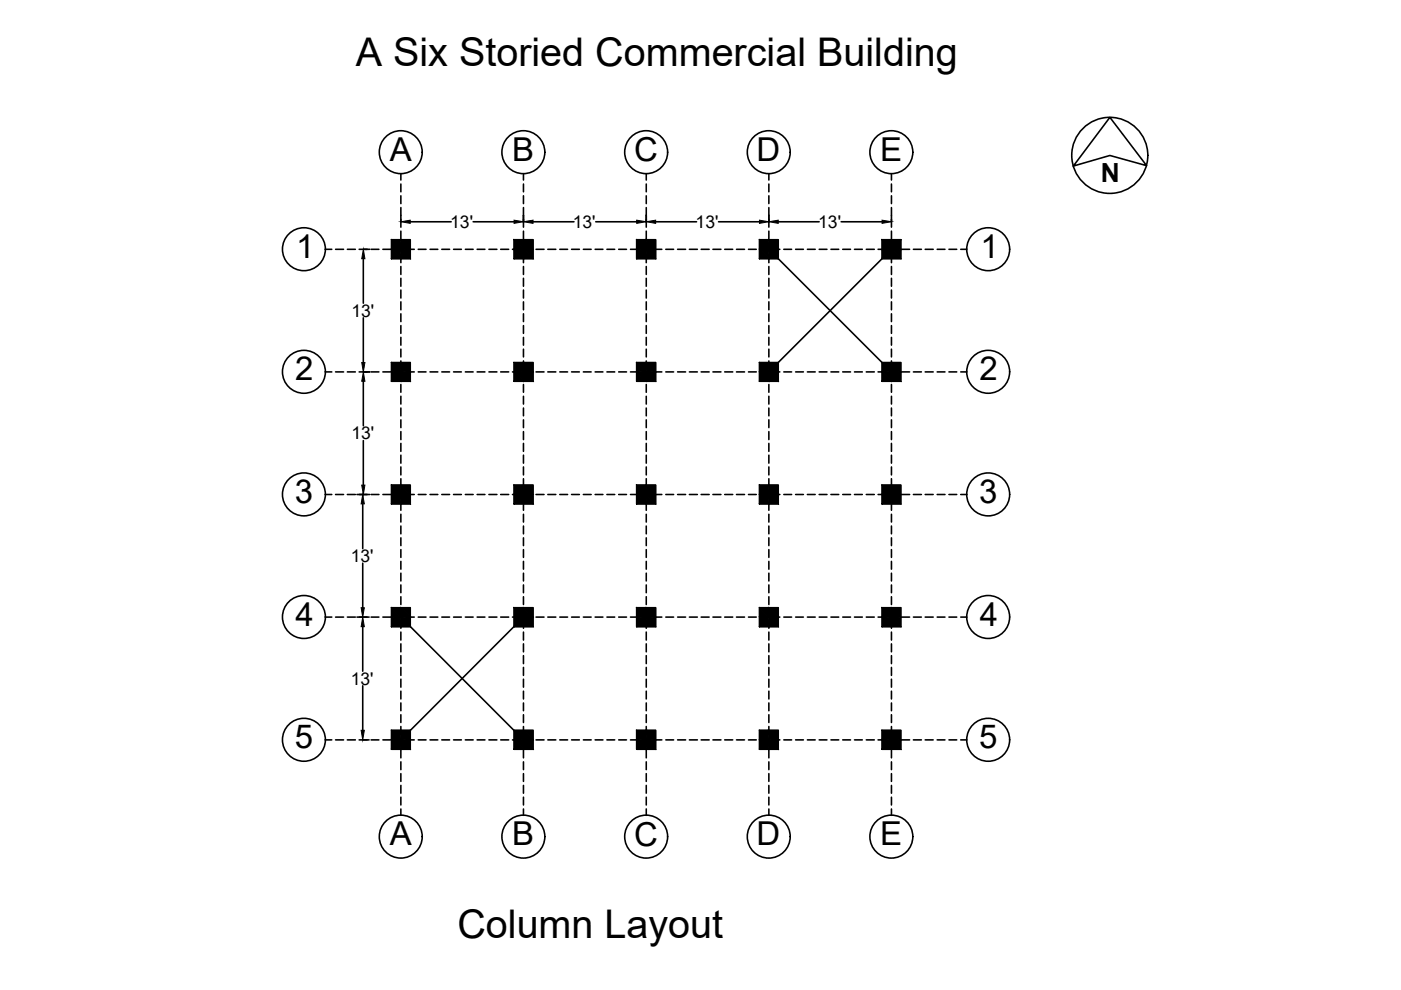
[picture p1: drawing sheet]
<svg xmlns="http://www.w3.org/2000/svg" width="297mm" height="210mm" viewBox="0 0 297 210" stroke-linecap="round" stroke-linejoin="round" font-family="sans-serif">
<defs><g id="words">
<g font-size="8.4">
<text x="75.4" y="13.9">A Six Storied Commercial Building</text>
<text x="97" y="198.9">Column Layout</text>
</g>
<g font-size="7">
<text x="82.7" y="34.1">A</text>
<text x="108.6" y="34.1">B</text>
<text x="134.4" y="34.2">C</text>
<text x="160.4" y="34.1">D</text>
<text x="186.6" y="34.1">E</text>
<text x="62.8" y="54.6">1</text>
<text x="207.9" y="54.6">1</text>
<text x="62.6" y="80.7">2</text>
<text x="207.7" y="80.7">2</text>
<text x="62.5" y="106.7">3</text>
<text x="207.6" y="106.7">3</text>
<text x="62.6" y="132.7">4</text>
<text x="207.7" y="132.7">4</text>
<text x="62.5" y="158.7">5</text>
<text x="207.6" y="158.7">5</text>
<text x="82.7" y="179.2">A</text>
<text x="108.6" y="179.2">B</text>
<text x="134.4" y="179.3">C</text>
<text x="160.4" y="179.2">D</text>
<text x="186.6" y="179.2">E</text>
</g>
<text font-size="5.6" x="233.4" y="38.6">N</text>
<g font-size="3.7">
<text x="95.4" y="48.3">13'</text>
<text x="121.4" y="48.3">13'</text>
<text x="147.5" y="48.3">13'</text>
<text x="173.5" y="48.3">13'</text>
<text x="74.5" y="67.2">13'</text>
<text x="74.5" y="93.2">13'</text>
<text x="74.4" y="119.2">13'</text>
<text x="74.4" y="145.1">13'</text>
</g>
</g></defs>
<!-- layer: Shutter -->
<g fill="#000" stroke="#000" stroke-width=".21">
<path d="M77 52.9l.4 1.9h-.7zM85 47l2-.3v.7zM109 46.7l2 .3-2 .4zM111 47l2-.3v.7zM135 46.7l2 .3-2 .4zM137 47l2-.3v.7zM161 46.7l2 .3-2 .4zM163 47l2-.3v.7zM187 46.7l2 .3-2 .4zM76.7 76.9h.7l-.4 2zM77 78.9l.4 1.9h-.7zM76.9 104.8l.3 2h-.6z"/>
<path d="M76.7 102.9h.7l-.4 1.9zM76.6 128.8h.6l-.3 2zM76.9 130.8l.3 2.1h-.6zM76.6 154.8h.6l-.3 2.1z"/>
<path d="M83 50.8l2 2.1v-2.1zM83 50.8l2 2.1h-2z"/>
<path d="M83 52.9l2 1.9v-1.9zM83 52.9l2 1.9h-2z"/>
<path d="M85 50.8l2 2.1v-2.1zM85 50.8l2 2.1h-2z"/>
<path d="M85 52.9l2 1.9v-1.9zM85 52.9l2 1.9h-2z"/>
<path d="M109 50.8l2 2.1v-2.1zM109 50.8l2 2.1h-2z"/>
<path d="M109 52.9l2 1.9v-1.9zM109 52.9l2 1.9h-2z"/>
<path d="M111 50.8l2 2.1v-2.1zM111 50.8l2 2.1h-2z"/>
<path d="M111 52.9l2 1.9v-1.9zM111 52.9l2 1.9h-2z"/>
<path d="M135 50.8l2 2.1v-2.1zM135 50.8l2 2.1h-2z"/>
<path d="M135 52.9l2 1.9v-1.9zM135 52.9l2 1.9h-2z"/>
<path d="M137 50.8l2 2.1v-2.1zM137 50.8l2 2.1h-2z"/>
<path d="M137 52.9l2 1.9v-1.9zM137 52.9l2 1.9h-2z"/>
<path d="M161 50.8l2 2.1v-2.1zM161 50.8l2 2.1h-2z"/>
<path d="M161 52.9l2 1.9v-1.9zM161 52.9l2 1.9h-2z"/>
<path d="M163 52.9l2 1.9v-1.9zM163 52.9l2 1.9h-2z"/>
<path d="M163 50.8l2 2.1v-2.1zM163 50.8l2 2.1h-2z"/>
<path d="M187 52.9h2l-2 1.9zM189 52.9l-2 1.9h2z"/>
<path d="M187 50.8l2 2.1v-2.1zM187 50.8l2 2.1h-2z"/>
<path d="M189 50.8l2 2.1v-2.1zM189 50.8l2 2.1h-2z"/>
<path d="M189 52.9l2 1.9v-1.9zM189 52.9l2 1.9h-2z"/>
<path d="M83 76.9l2 2v-2zM83 76.9l2 2h-2z"/>
<path d="M83 78.9l2 1.9v-1.9zM83 78.9l2 1.9h-2z"/>
<path d="M85 76.9l2 2v-2zM85 76.9l2 2h-2z"/>
<path d="M85 78.9l2 1.9v-1.9zM85 78.9l2 1.9h-2z"/>
<path d="M109 76.9l2 2v-2zM109 76.9l2 2h-2z"/>
<path d="M109 78.9l2 1.9v-1.9zM109 78.9l2 1.9h-2z"/>
<path d="M111 76.9l2 2v-2zM111 76.9l2 2h-2z"/>
<path d="M111 78.9l2 1.9v-1.9zM111 78.9l2 1.9h-2z"/>
<path d="M135 76.9l2 2v-2zM135 76.9l2 2h-2z"/>
<path d="M135 78.9l2 1.9v-1.9zM135 78.9l2 1.9h-2z"/>
<path d="M137 76.9l2 2v-2zM137 76.9l2 2h-2z"/>
<path d="M137 78.9l2 1.9v-1.9zM137 78.9l2 1.9h-2z"/>
<path d="M163 76.9h2l-2 2zM165 76.9l-2 2h2z"/>
<path d="M161 76.9l2 2v-2zM161 76.9l2 2h-2z"/>
<path d="M161 78.9l2 1.9v-1.9zM161 78.9l2 1.9h-2z"/>
<path d="M163 78.9l2 1.9v-1.9zM163 78.9l2 1.9h-2z"/>
<path d="M187 76.9l2 2v-2zM187 76.9l2 2h-2z"/>
<path d="M187 78.9l2 1.9v-1.9zM187 78.9l2 1.9h-2z"/>
<path d="M189 76.9l2 2v-2zM189 76.9l2 2h-2z"/>
<path d="M189 78.9l2 1.9v-1.9zM189 78.9l2 1.9h-2z"/>
<path d="M83 102.9l2 1.9v-1.9zM83 102.9l2 1.9h-2z"/>
<path d="M83 104.8l2 2v-2zM83 104.8l2 2h-2z"/>
<path d="M85 102.9l2 1.9v-1.9zM85 102.9l2 1.9h-2z"/>
<path d="M85 104.8l2 2v-2zM85 104.8l2 2h-2z"/>
<path d="M109 102.9l2 1.9v-1.9zM109 102.9l2 1.9h-2z"/>
<path d="M109 104.8l2 2v-2zM109 104.8l2 2h-2z"/>
<path d="M111 102.9l2 1.9v-1.9zM111 102.9l2 1.9h-2z"/>
<path d="M111 104.8l2 2v-2zM111 104.8l2 2h-2z"/>
<path d="M135 102.9l2 1.9v-1.9zM135 102.9l2 1.9h-2z"/>
<path d="M135 104.8l2 2v-2zM135 104.8l2 2h-2z"/>
<path d="M137 102.9l2 1.9v-1.9zM137 102.9l2 1.9h-2z"/>
<path d="M137 104.8l2 2v-2zM137 104.8l2 2h-2z"/>
<path d="M161 102.9l2 1.9v-1.9zM161 102.9l2 1.9h-2z"/>
<path d="M161 104.8l2 2v-2zM161 104.8l2 2h-2z"/>
<path d="M163 102.9l2 1.9v-1.9zM163 102.9l2 1.9h-2z"/>
<path d="M163 104.8l2 2v-2zM163 104.8l2 2h-2z"/>
<path d="M187 102.9l2 1.9v-1.9zM187 102.9l2 1.9h-2z"/>
<path d="M187 104.8l2 2v-2zM187 104.8l2 2h-2z"/>
<path d="M189 102.9l2 1.9v-1.9zM189 102.9l2 1.9h-2z"/>
<path d="M189 104.8l2 2v-2zM189 104.8l2 2h-2z"/>
<path d="M83 128.8l2 2v-2zM83 128.8l2 2h-2z"/>
<path d="M83 130.8l2 2.1v-2.1zM83 130.8l2 2.1h-2z"/>
<path d="M85 130.8l2 2.1v-2.1zM85 130.8l2 2.1h-2z"/>
<path d="M85 128.8l2 2v-2zM85 128.8l2 2h-2z"/>
<path d="M109 130.8h2l-2 2.1zM111 130.8l-2 2.1h2z"/>
<path d="M109 128.8l2 2v-2zM109 128.8l2 2h-2z"/>
<path d="M111 128.8l2 2v-2zM111 128.8l2 2h-2z"/>
<path d="M111 130.8l2 2.1v-2.1zM111 130.8l2 2.1h-2z"/>
<path d="M135 128.8l2 2v-2zM135 128.8l2 2h-2z"/>
<path d="M135 130.8l2 2.1v-2.1zM135 130.8l2 2.1h-2z"/>
<path d="M137 128.8l2 2v-2zM137 128.8l2 2h-2z"/>
<path d="M137 130.8l2 2.1v-2.1zM137 130.8l2 2.1h-2z"/>
<path d="M161 128.8l2 2v-2zM161 128.8l2 2h-2z"/>
<path d="M161 130.8l2 2.1v-2.1zM161 130.8l2 2.1h-2z"/>
<path d="M163 128.8l2 2v-2zM163 128.8l2 2h-2z"/>
<path d="M163 130.8l2 2.1v-2.1zM163 130.8l2 2.1h-2z"/>
<path d="M187 128.8l2 2v-2zM187 128.8l2 2h-2z"/>
<path d="M187 130.8l2 2.1v-2.1zM187 130.8l2 2.1h-2z"/>
<path d="M189 128.8l2 2v-2zM189 128.8l2 2h-2z"/>
<path d="M189 130.8l2 2.1v-2.1zM189 130.8l2 2.1h-2z"/>
<path d="M85 154.8h2l-2 2.1zM87 154.8l-2 2.1h2z"/>
<path d="M83 154.8l2 2.1v-2.1zM83 154.8l2 2.1h-2z"/>
<path d="M83 156.9l2 2v-2zM83 156.9l2 2h-2z"/>
<path d="M85 156.9l2 2v-2zM85 156.9l2 2h-2z"/>
<path d="M109 154.8l2 2.1v-2.1zM109 154.8l2 2.1h-2z"/>
<path d="M109 156.9l2 2v-2zM109 156.9l2 2h-2z"/>
<path d="M111 154.8l2 2.1v-2.1zM111 154.8l2 2.1h-2z"/>
<path d="M111 156.9l2 2v-2zM111 156.9l2 2h-2z"/>
<path d="M135 154.8l2 2.1v-2.1zM135 154.8l2 2.1h-2z"/>
<path d="M135 156.9l2 2v-2zM135 156.9l2 2h-2z"/>
<path d="M137 154.8l2 2.1v-2.1zM137 154.8l2 2.1h-2z"/>
<path d="M137 156.9l2 2v-2zM137 156.9l2 2h-2z"/>
<path d="M161 154.8l2 2.1v-2.1zM161 154.8l2 2.1h-2z"/>
<path d="M161 156.9l2 2v-2zM161 156.9l2 2h-2z"/>
<path d="M163 154.8l2 2.1v-2.1zM163 154.8l2 2.1h-2z"/>
<path d="M163 156.9l2 2v-2zM163 156.9l2 2h-2z"/>
<path d="M187 154.8l2 2.1v-2.1zM187 154.8l2 2.1h-2z"/>
<path d="M187 156.9l2 2v-2zM187 156.9l2 2h-2z"/>
<path d="M189 154.8l2 2.1v-2.1zM189 154.8l2 2.1h-2z"/>
<path d="M189 156.9l2 2v-2zM189 156.9l2 2h-2z"/>
</g>
<!-- layer: 0 -->
<g fill="none" stroke="#000" stroke-width=".34">
<path d="M85 36.9v1.3M85 39v1.7M111 36.9v1.3M111 39v1.7M137 36.9v1.3M137 39v1.7M235.3 24.9l7.8 10.2-7.8-2.1-7.7 2.2zM83 50.8h4v4h-4zM85 41.5v1.7M85 44v1.7M85 46.5v1.7M85 49v1.7"/>
<path d="M85 51.5v1.7M85 54v1.7M85 56.5v1.7M85 59v1.7M109 50.8h4v4h-4zM111 41.5v1.7M111 44v1.7M111 46.5v1.7M111 49v1.7M111 51.5v1.7M111 54v1.7M111 56.5v1.7"/>
<path d="M111 59v1.7M135 50.8h4v4h-4zM137 41.5v1.7M137 44v1.7M137 46.5v1.7M137 49v1.7M137 51.5v1.7M137 54v1.7M137 56.5v1.7M137 59v1.7M161 50.8h4v4h-4zM187 50.8h4v4h-4z"/>
<path d="M69 78.9h1.3M71.1 78.9h1.7M73.6 78.9h1.7M76.1 78.9h1.7M78.7 78.9h1.6M81.2 78.9h1.6M83 76.9h4v3.9h-4zM83.7 78.9h1.6M85 61.5v1.7M85 64v1.7M85 66.5v1.7M85 69v1.7"/>
<path d="M85 71.5v1.7M85 74v1.7M85 76.5v1.7M85 79v1.7M86.2 78.9h1.6M88.7 78.9h1.6M91.2 78.9h1.6M93.7 78.9h1.6M96.2 78.9h1.6M98.7 78.9h1.6M101.2 78.9h1.6M103.7 78.9h1.7"/>
<path d="M106.2 78.9h1.7M108.7 78.9h1.6M109 76.9h4v3.9h-4zM111 61.5v1.7M111 64v1.7M111 66.5v1.7M111 69v1.7M111 71.5v1.7M111 74v1.7M111 76.5v1.7M111 79v1.7M111.2 78.9h1.6"/>
<path d="M113.7 78.9h1.6M116.1 78.9h1.7M118.7 78.9h1.6M121.2 78.9h1.6M123.7 78.9h1.6M126.2 78.9h1.6M128.7 78.9h1.6M131.2 78.9h1.6M133.7 78.9h1.6M135 76.9h4v3.9h-4zM136.2 78.9h1.6M137 61.5v1.7"/>
<path d="M137 64v1.7M137 66.5v1.7M137 69v1.7M137 71.5v1.7M137 74v1.7M137 76.5v1.7M137 79v1.7M138.7 78.9h1.6M141.2 78.9h1.6M143.7 78.9h1.7M146.2 78.9h1.7M148.7 78.9h1.7"/>
<path d="M151.2 78.9h1.7M153.7 78.9h1.6M156.2 78.9h1.6M158.7 78.9h1.6M161 76.9h4v3.9h-4zM161.2 78.9h1.6M163.7 78.9h1.6M166.2 78.9h1.6M168.7 78.9h1.6M171.2 78.9h1.6M173.7 78.9h1.6M176.2 78.9h1.6"/>
<path d="M178.7 78.9h1.6M181.2 78.9h1.6M183.7 78.9h1.7M186.2 78.9h1.7M187 76.9h4v3.9h-4zM188.7 78.9h1.7M191.2 78.9h1.7M193.7 78.9h1.7M196.2 78.9h1.7M198.7 78.9h1.6M201.2 78.9h1.6M203.7 78.9h1.3"/>
<path d="M85 81.5v1.7M85 84v1.7M85 86.5v1.7M85 89v1.7M85 91.5v1.7M85 94v1.7M85 96.5v1.7M85 99v1.7M111 81.5v1.7M111 84v1.7M111 86.5v1.7M111 89v1.7"/>
<path d="M111 91.5v1.7M111 94v1.7M111 96.5v1.7M111 99v1.7M137 81.5v1.7M137 84v1.7M137 86.5v1.7M137 89v1.7M137 91.5v1.7M137 94v1.7M137 96.5v1.7M137 99v1.7"/>
<path d="M69 104.8h1.3M71.1 104.8h1.7M73.6 104.8h1.7M76.1 104.8h1.7M78.7 104.8h1.6M81.2 104.8h1.6M83 102.9h4v3.9h-4zM83.7 104.8h1.6M85 101.5v1.7M85 104v1.7M85 106.5v1.7M85 109v1.7"/>
<path d="M85 111.5v1.7M85 114v1.7M85 116.5v1.7M85 119v1.7M86.2 104.8h1.6M88.7 104.8h1.6M91.2 104.8h1.6M93.7 104.8h1.6M96.2 104.8h1.6M98.7 104.8h1.6M101.2 104.8h1.6M103.7 104.8h1.7"/>
<path d="M106.2 104.8h1.7M108.7 104.8h1.6M109 102.9h4v3.9h-4zM111 101.5v1.7M111 104v1.7M111 106.5v1.7M111 109v1.7M111 111.5v1.7M111 114v1.7M111 116.5v1.7M111 119v1.7M111.2 104.8h1.6"/>
<path d="M113.7 104.8h1.6M116.1 104.8h1.7M118.7 104.8h1.6M121.2 104.8h1.6M123.7 104.8h1.6M126.2 104.8h1.6M128.7 104.8h1.6M131.2 104.8h1.6M133.7 104.8h1.6M135 102.9h4v3.9h-4zM136.2 104.8h1.6M137 101.5v1.7"/>
<path d="M137 104v1.7M137 106.5v1.7M137 109v1.7M137 111.5v1.7M137 114v1.7M137 116.5v1.7M137 119v1.7M138.7 104.8h1.6M141.2 104.8h1.6M143.7 104.8h1.7M146.2 104.8h1.7M148.7 104.8h1.7"/>
<path d="M151.2 104.8h1.7M153.7 104.8h1.6M156.2 104.8h1.6M158.7 104.8h1.6M161 102.9h4v3.9h-4zM161.2 104.8h1.6M163.7 104.8h1.6M166.2 104.8h1.6M168.7 104.8h1.6M171.2 104.8h1.6M173.7 104.8h1.6M176.2 104.8h1.6"/>
<path d="M178.7 104.8h1.6M181.2 104.8h1.6M183.7 104.8h1.7M186.2 104.8h1.7M187 102.9h4v3.9h-4zM188.7 104.8h1.7M191.2 104.8h1.7M193.7 104.8h1.7M196.2 104.8h1.7M198.7 104.8h1.6M201.2 104.8h1.6M203.7 104.8h1.3"/>
<path d="M69 130.8h1.3M71.1 130.8h1.7M73.6 130.8h1.7M76.1 130.8h1.7M78.7 130.8h1.6M81.2 130.8h1.6M83 128.8h4v4.1h-4zM83.7 130.8h1.6M85 121.5v1.7M85 124v1.7M85 126.5v1.7M85 129v1.7"/>
<path d="M85 131.5v1.7M85 134v1.7M85 136.5v1.7M85 139v1.7M86.2 130.8h1.6M88.7 130.8h1.6M91.2 130.8h1.6M93.7 130.8h1.6M96.2 130.8h1.6M98.7 130.8h1.6M101.2 130.8h1.6M103.7 130.8h1.7"/>
<path d="M106.2 130.8h1.7M108.7 130.8h1.6M109 128.8h4v4.1h-4zM111 121.5v1.7M111 124v1.7M111 126.5v1.7M111 129v1.7M111 131.5v1.7M111 134v1.7M111 136.5v1.7M111 139v1.7M111.2 130.8h1.6"/>
<path d="M113.7 130.8h1.6M116.1 130.8h1.7M118.7 130.8h1.6M121.2 130.8h1.6M123.7 130.8h1.6M126.2 130.8h1.6M128.7 130.8h1.6M131.2 130.8h1.6M133.7 130.8h1.6M135 128.8h4v4.1h-4zM136.2 130.8h1.6M137 121.5v1.7"/>
<path d="M137 124v1.7M137 126.5v1.7M137 129v1.7M137 131.5v1.7M137 134v1.7M137 136.5v1.7M137 139v1.7M138.7 130.8h1.6M141.2 130.8h1.6M143.7 130.8h1.7M146.2 130.8h1.7M148.7 130.8h1.7"/>
<path d="M151.2 130.8h1.7M153.7 130.8h1.6M156.2 130.8h1.6M158.7 130.8h1.6M161 128.8h4v4.1h-4zM161.2 130.8h1.6M163.7 130.8h1.6M166.2 130.8h1.6M168.7 130.8h1.6M171.2 130.8h1.6M173.7 130.8h1.6M176.2 130.8h1.6"/>
<path d="M178.7 130.8h1.6M181.2 130.8h1.6M183.7 130.8h1.7M186.2 130.8h1.7M187 128.8h4v4.1h-4zM188.7 130.8h1.7M191.2 130.8h1.7M193.7 130.8h1.7M196.2 130.8h1.7M198.7 130.8h1.6M201.2 130.8h1.6M203.7 130.8h1.3"/>
<path d="M83 154.8h4v4.1h-4zM85 141.5v1.7M85 144v1.7M85 146.5v1.7M85 149v1.7M85 151.5v1.7M85 154v1.7M85 156.5v1.7M85 159v1.7M109 154.8h4v4.1h-4zM111 141.5v1.7M111 144v1.7"/>
<path d="M111 146.5v1.7M111 149v1.7M111 151.5v1.7M111 154v1.7M111 156.5v1.7M111 159v1.7M135 154.8h4v4.1h-4zM137 141.5v1.7M137 144v1.7M137 146.5v1.7M137 149v1.7M137 151.5v1.7"/>
<path d="M137 154v1.7M137 156.5v1.7M137 159v1.7M161 154.8h4v4.1h-4zM187 154.8h4v4.1h-4zM85 161.5v1.7M85 164v1.7M85 166.5v1.7M85 169v1.7M85 171.5v1.4M111 161.5v1.7M111 164v1.7"/>
<path d="M111 166.5v1.7M111 169v1.7M111 171.5v1.4M137 161.5v1.7M137 164v1.7M137 166.5v1.7M137 169v1.7M137 171.5v1.4"/>
<circle cx="235.3" cy="32.9" r="8.1"/>
</g>
<!-- layer: Shutter -->
<g fill="none" stroke="#000" stroke-width=".34">
<path d="M163 36.9v1.3M163 39v1.7M189 36.9v1.3M189 39v1.7M69 52.9h1.3M71.1 52.9h1.7M73.6 52.9h1.7M76.1 52.9h2.3M77 54.8v9.5M78.7 52.9h1.6M81.2 52.9h1.6M83.7 52.9h1.6"/>
<path d="M85 45.7v1.3M86.2 52.9h1.6M87 47h8.7M88.7 52.9h1.6M91.2 52.9h1.6M93.7 52.9h1.6M96.2 52.9h1.6M98.7 52.9h1.6M100.3 47h8.7M101.2 52.9h1.6M103.7 52.9h1.7M106.2 52.9h1.7"/>
<path d="M108.7 52.9h1.6M111 45.7v1.3M111.2 52.9h1.6M113 47h8.7M113.7 52.9h1.6M116.1 52.9h1.7M118.7 52.9h1.6M121.2 52.9h1.6M123.7 52.9h1.6M126.2 52.9h1.6M126.3 47h8.7M128.7 52.9h1.6"/>
<path d="M131.2 52.9h1.6M133.7 52.9h1.6M136.2 52.9h1.6M137 45.7v1.3M138.7 52.9h1.6M139 47h8.7M141.2 52.9h1.6M143.7 52.9h1.7M146.2 52.9h1.7M148.7 52.9h1.7M151.2 52.9h1.7M152.3 47h8.7"/>
<path d="M153.7 52.9h1.6M156.2 52.9h1.6M158.7 52.9h1.6M161.2 52.9h1.6M163 52.9l26 26M163 41.5v1.7M163 44v4.2M163 49v1.7M163 51.5v1.7M163 54v1.7M163 56.5v1.7M163 59v1.7"/>
<path d="M163.7 52.9h1.6M165 47h8.7M166.2 52.9h1.6M168.7 52.9h1.6M171.2 52.9h1.6M173.7 52.9h1.6M176.2 52.9h1.6M178.3 47h8.7M178.7 52.9h1.6M181.2 52.9h1.6M183.7 52.9h1.7M186.2 52.9h1.7"/>
<path d="M188.7 52.9h1.7M189 52.9l-26 26M189 41.5v1.7M189 44v4.2M189 49v1.7M189 51.5v1.7M189 54v1.7M189 56.5v1.7M189 59v1.7M191.2 52.9h1.7M193.7 52.9h1.7M196.2 52.9h1.7"/>
<path d="M198.7 52.9h1.6M201.2 52.9h1.6M203.7 52.9h1.3M77 67.4v9.5M77.1 78.9h1.3M163 61.5v1.7M163 64v1.7M163 66.5v1.7M163 69v1.7M163 71.5v1.7M163 74v1.7M163 76.5v1.7"/>
<path d="M163 79v1.7M189 61.5v1.7M189 64v1.7M189 66.5v1.7M189 69v1.7M189 71.5v1.7M189 74v1.7M189 76.5v1.7M189 79v1.7M77 80.8v9.5M77 93.4v9.5M163 81.5v1.7"/>
<path d="M163 84v1.7M163 86.5v1.7M163 89v1.7M163 91.5v1.7M163 94v1.7M163 96.5v1.7M163 99v1.7M189 81.5v1.7M189 84v1.7M189 86.5v1.7M189 89v1.7M189 91.5v1.7"/>
<path d="M189 94v1.7M189 96.5v1.7M189 99v1.7M75.7 104.8h1.2M76.9 106.8v9.5M76.9 119.4v9.4M77.1 104.8h1.3M163 101.5v1.7M163 104v1.7M163 106.5v1.7M163 109v1.7M163 111.5v1.7"/>
<path d="M163 114v1.7M163 116.5v1.7M163 119v1.7M189 101.5v1.7M189 104v1.7M189 106.5v1.7M189 109v1.7M189 111.5v1.7M189 114v1.7M189 116.5v1.7M189 119v1.7M75.7 130.8h1.2"/>
<path d="M76.9 132.9v9.4M76.9 130.8h1.4M85 130.8l26 26.1M111 130.8l-26 26.1M163 121.5v1.7M163 124v1.7M163 126.5v1.7M163 129v1.7M163 131.5v1.7M163 134v1.7M163 136.5v1.7M163 139v1.7"/>
<path d="M189 121.5v1.7M189 124v1.7M189 126.5v1.7M189 129v1.7M189 131.5v1.7M189 134v1.7M189 136.5v1.7M189 139v1.7M69 156.9h1.3M71.1 156.9h1.7M73.6 156.9h1.7M76.1 156.9h2.2"/>
<path d="M76.9 145.4v9.4M78.7 156.9h1.6M81.2 156.9h1.6M83.7 156.9h1.6M86.2 156.9h1.6M88.7 156.9h1.6M91.2 156.9h1.6M93.7 156.9h1.6M96.2 156.9h1.6M98.7 156.9h1.6M101.2 156.9h1.6M103.7 156.9h1.7"/>
<path d="M106.2 156.9h1.7M108.7 156.9h1.6M111.2 156.9h1.6M113.7 156.9h1.6M116.1 156.9h1.7M118.7 156.9h1.6M121.2 156.9h1.6M123.7 156.9h1.6M126.2 156.9h1.6M128.7 156.9h1.6M131.2 156.9h1.6M133.7 156.9h1.6"/>
<path d="M136.2 156.9h1.6M138.7 156.9h1.6M141.2 156.9h1.6M143.7 156.9h1.7M146.2 156.9h1.7M148.7 156.9h1.7M151.2 156.9h1.7M153.7 156.9h1.6M156.2 156.9h1.6M158.7 156.9h1.6M161.2 156.9h1.6M163 141.5v1.7"/>
<path d="M163 144v1.7M163 146.5v1.7M163 149v1.7M163 151.5v1.7M163 154v1.7M163 156.5v1.7M163 159v1.7M163.7 156.9h1.6M166.2 156.9h1.6M168.7 156.9h1.6M171.2 156.9h1.6M173.7 156.9h1.6"/>
<path d="M176.2 156.9h1.6M178.7 156.9h1.6M181.2 156.9h1.6M183.7 156.9h1.7M186.2 156.9h1.7M188.7 156.9h1.7M189 141.5v1.7M189 144v1.7M189 146.5v1.7M189 149v1.7M189 151.5v1.7M189 154v1.7"/>
<path d="M189 156.5v1.7M189 159v1.7M191.2 156.9h1.7M193.7 156.9h1.7M196.2 156.9h1.7M198.7 156.9h1.6M201.2 156.9h1.6M203.7 156.9h1.3M163 161.5v1.7M163 164v1.7M163 166.5v1.7M163 169v1.7"/>
<path d="M163 171.5v1.4M189 161.5v1.7M189 164v1.7M189 166.5v1.7M189 169v1.7M189 171.5v1.4"/>
<circle cx="85" cy="32.3" r="4.6"/>
<circle cx="111" cy="32.3" r="4.6"/>
<circle cx="137" cy="32.3" r="4.6"/>
<circle cx="163" cy="32.3" r="4.6"/>
<circle cx="189" cy="32.3" r="4.6"/>
<circle cx="64.4" cy="52.8" r="4.6"/>
<circle cx="209.5" cy="52.8" r="4.6"/>
<circle cx="64.4" cy="78.8" r="4.6"/>
<circle cx="209.5" cy="78.8" r="4.6"/>
<circle cx="64.4" cy="104.8" r="4.6"/>
<circle cx="209.5" cy="104.8" r="4.6"/>
<circle cx="64.4" cy="130.8" r="4.6"/>
<circle cx="209.5" cy="130.8" r="4.6"/>
<circle cx="64.4" cy="156.9" r="4.6"/>
<circle cx="209.5" cy="156.9" r="4.6"/>
<circle cx="85" cy="177.4" r="4.6"/>
<circle cx="111" cy="177.4" r="4.6"/>
<circle cx="137" cy="177.4" r="4.6"/>
<circle cx="163" cy="177.4" r="4.6"/>
<circle cx="189" cy="177.4" r="4.6"/>
</g>
<use href="#words"/>
</svg>
